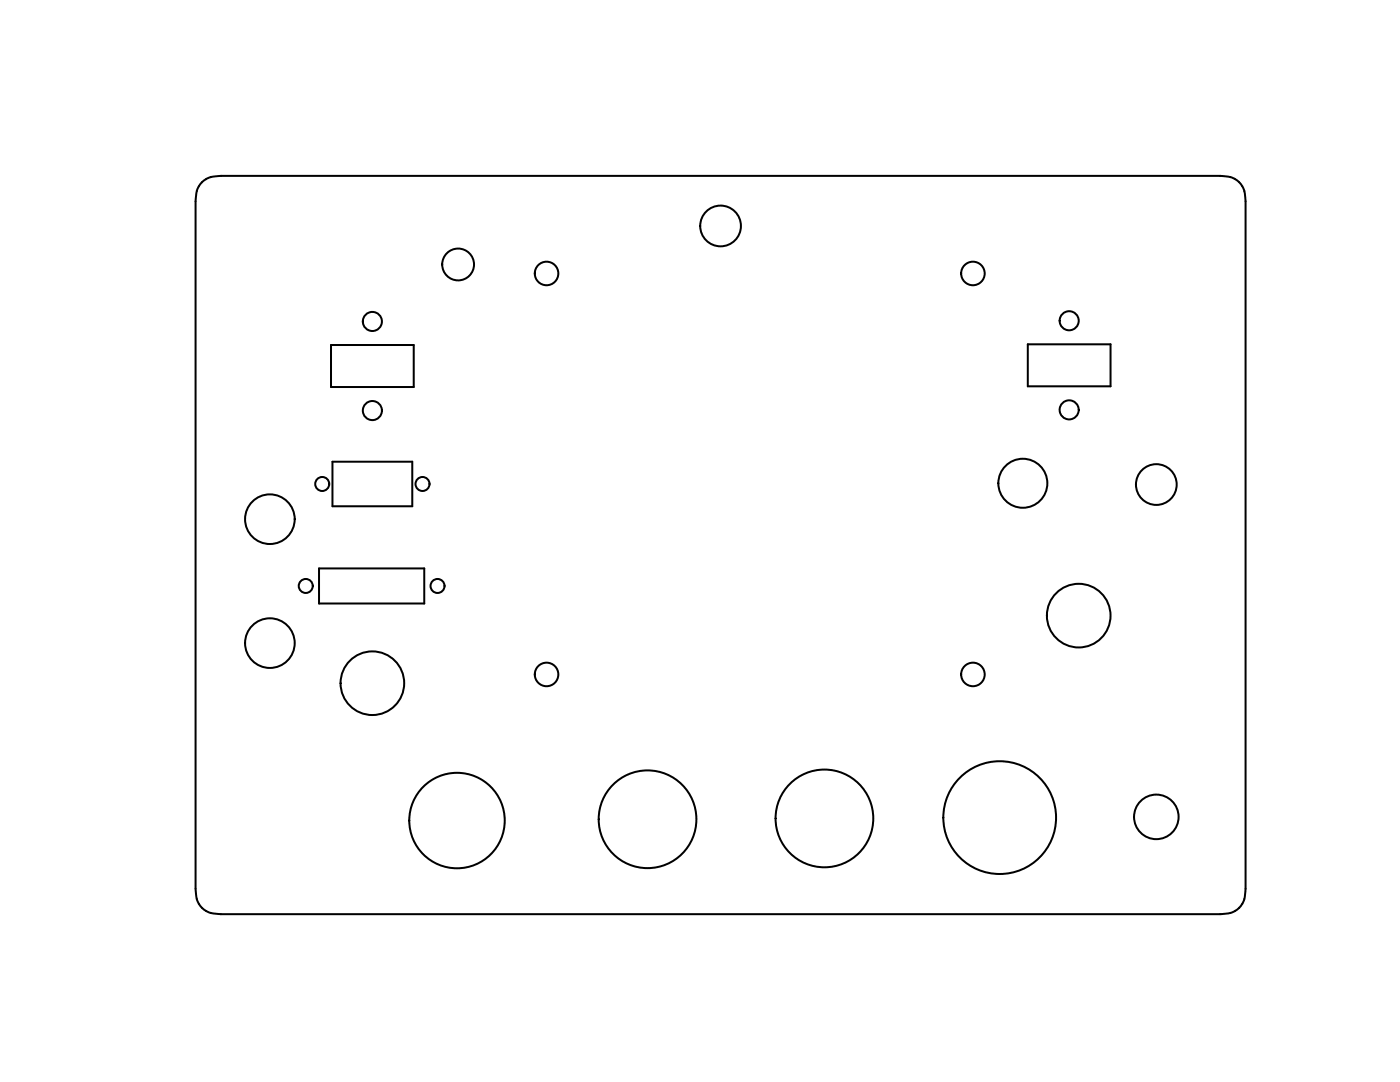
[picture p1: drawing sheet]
<svg xmlns="http://www.w3.org/2000/svg" width="279mm" height="216mm" viewBox="0 0 279 216" stroke-linecap="round" stroke-linejoin="round" font-family="sans-serif">
<g fill="none" stroke="#000" stroke-width=".4">
<path d="M66.1 68.8h16.5v8.4h-16.5zM205.1 68.7h16.5v8.4h-16.5zM66.4 92.1h15.9v8.9h-15.9zM63.7 113.4h21v7h-21zM247.9 180.3a4.5 4.5 0 0 1-4.4 2.1h-199.4a4.5 4.5 0 0 1-4.5-2.3 6.5 6.5 0 0 1-.6-2.8v-137.1a4.5 4.5 0 0 1 2.3-4.6 6.5 6.5 0 0 1 2.8-.5h199.4a4.5 4.5 0 0 1 4.5 2.3 6.5 6.5 0 0 1 .6 2.8v137.1a6.1 6.1 0 0 1-.7 3"/>
<circle cx="91.4" cy="52.8" r="3.2"/>
<circle cx="109.1" cy="54.6" r="2.35"/>
<circle cx="143.8" cy="45.1" r="4.1"/>
<circle cx="194.2" cy="54.6" r="2.35"/>
<circle cx="74.3" cy="64.1" r="1.91"/>
<circle cx="213.4" cy="64" r="1.91"/>
<circle cx="64.3" cy="96.6" r="1.4"/>
<circle cx="74.3" cy="81.9" r="1.91"/>
<circle cx="84.3" cy="96.6" r="1.4"/>
<circle cx="204.1" cy="96.4" r="4.9"/>
<circle cx="213.4" cy="81.8" r="1.91"/>
<circle cx="230.8" cy="96.7" r="4.1"/>
<circle cx="53.9" cy="103.6" r="5"/>
<circle cx="61" cy="116.9" r="1.4"/>
<circle cx="87.3" cy="116.9" r="1.4"/>
<circle cx="53.9" cy="128.3" r="5"/>
<circle cx="74.3" cy="136.3" r="6.4"/>
<circle cx="109.1" cy="134.6" r="2.35"/>
<circle cx="194.2" cy="134.6" r="2.35"/>
<circle cx="215.3" cy="122.8" r="6.4"/>
<circle cx="91.2" cy="163.7" r="9.5"/>
<circle cx="129.2" cy="163.5" r="9.8"/>
<circle cx="164.5" cy="163.3" r="9.8"/>
<circle cx="199.5" cy="163.1" r="11.3"/>
<circle cx="230.8" cy="163" r="4.4"/>
</g>
</svg>
